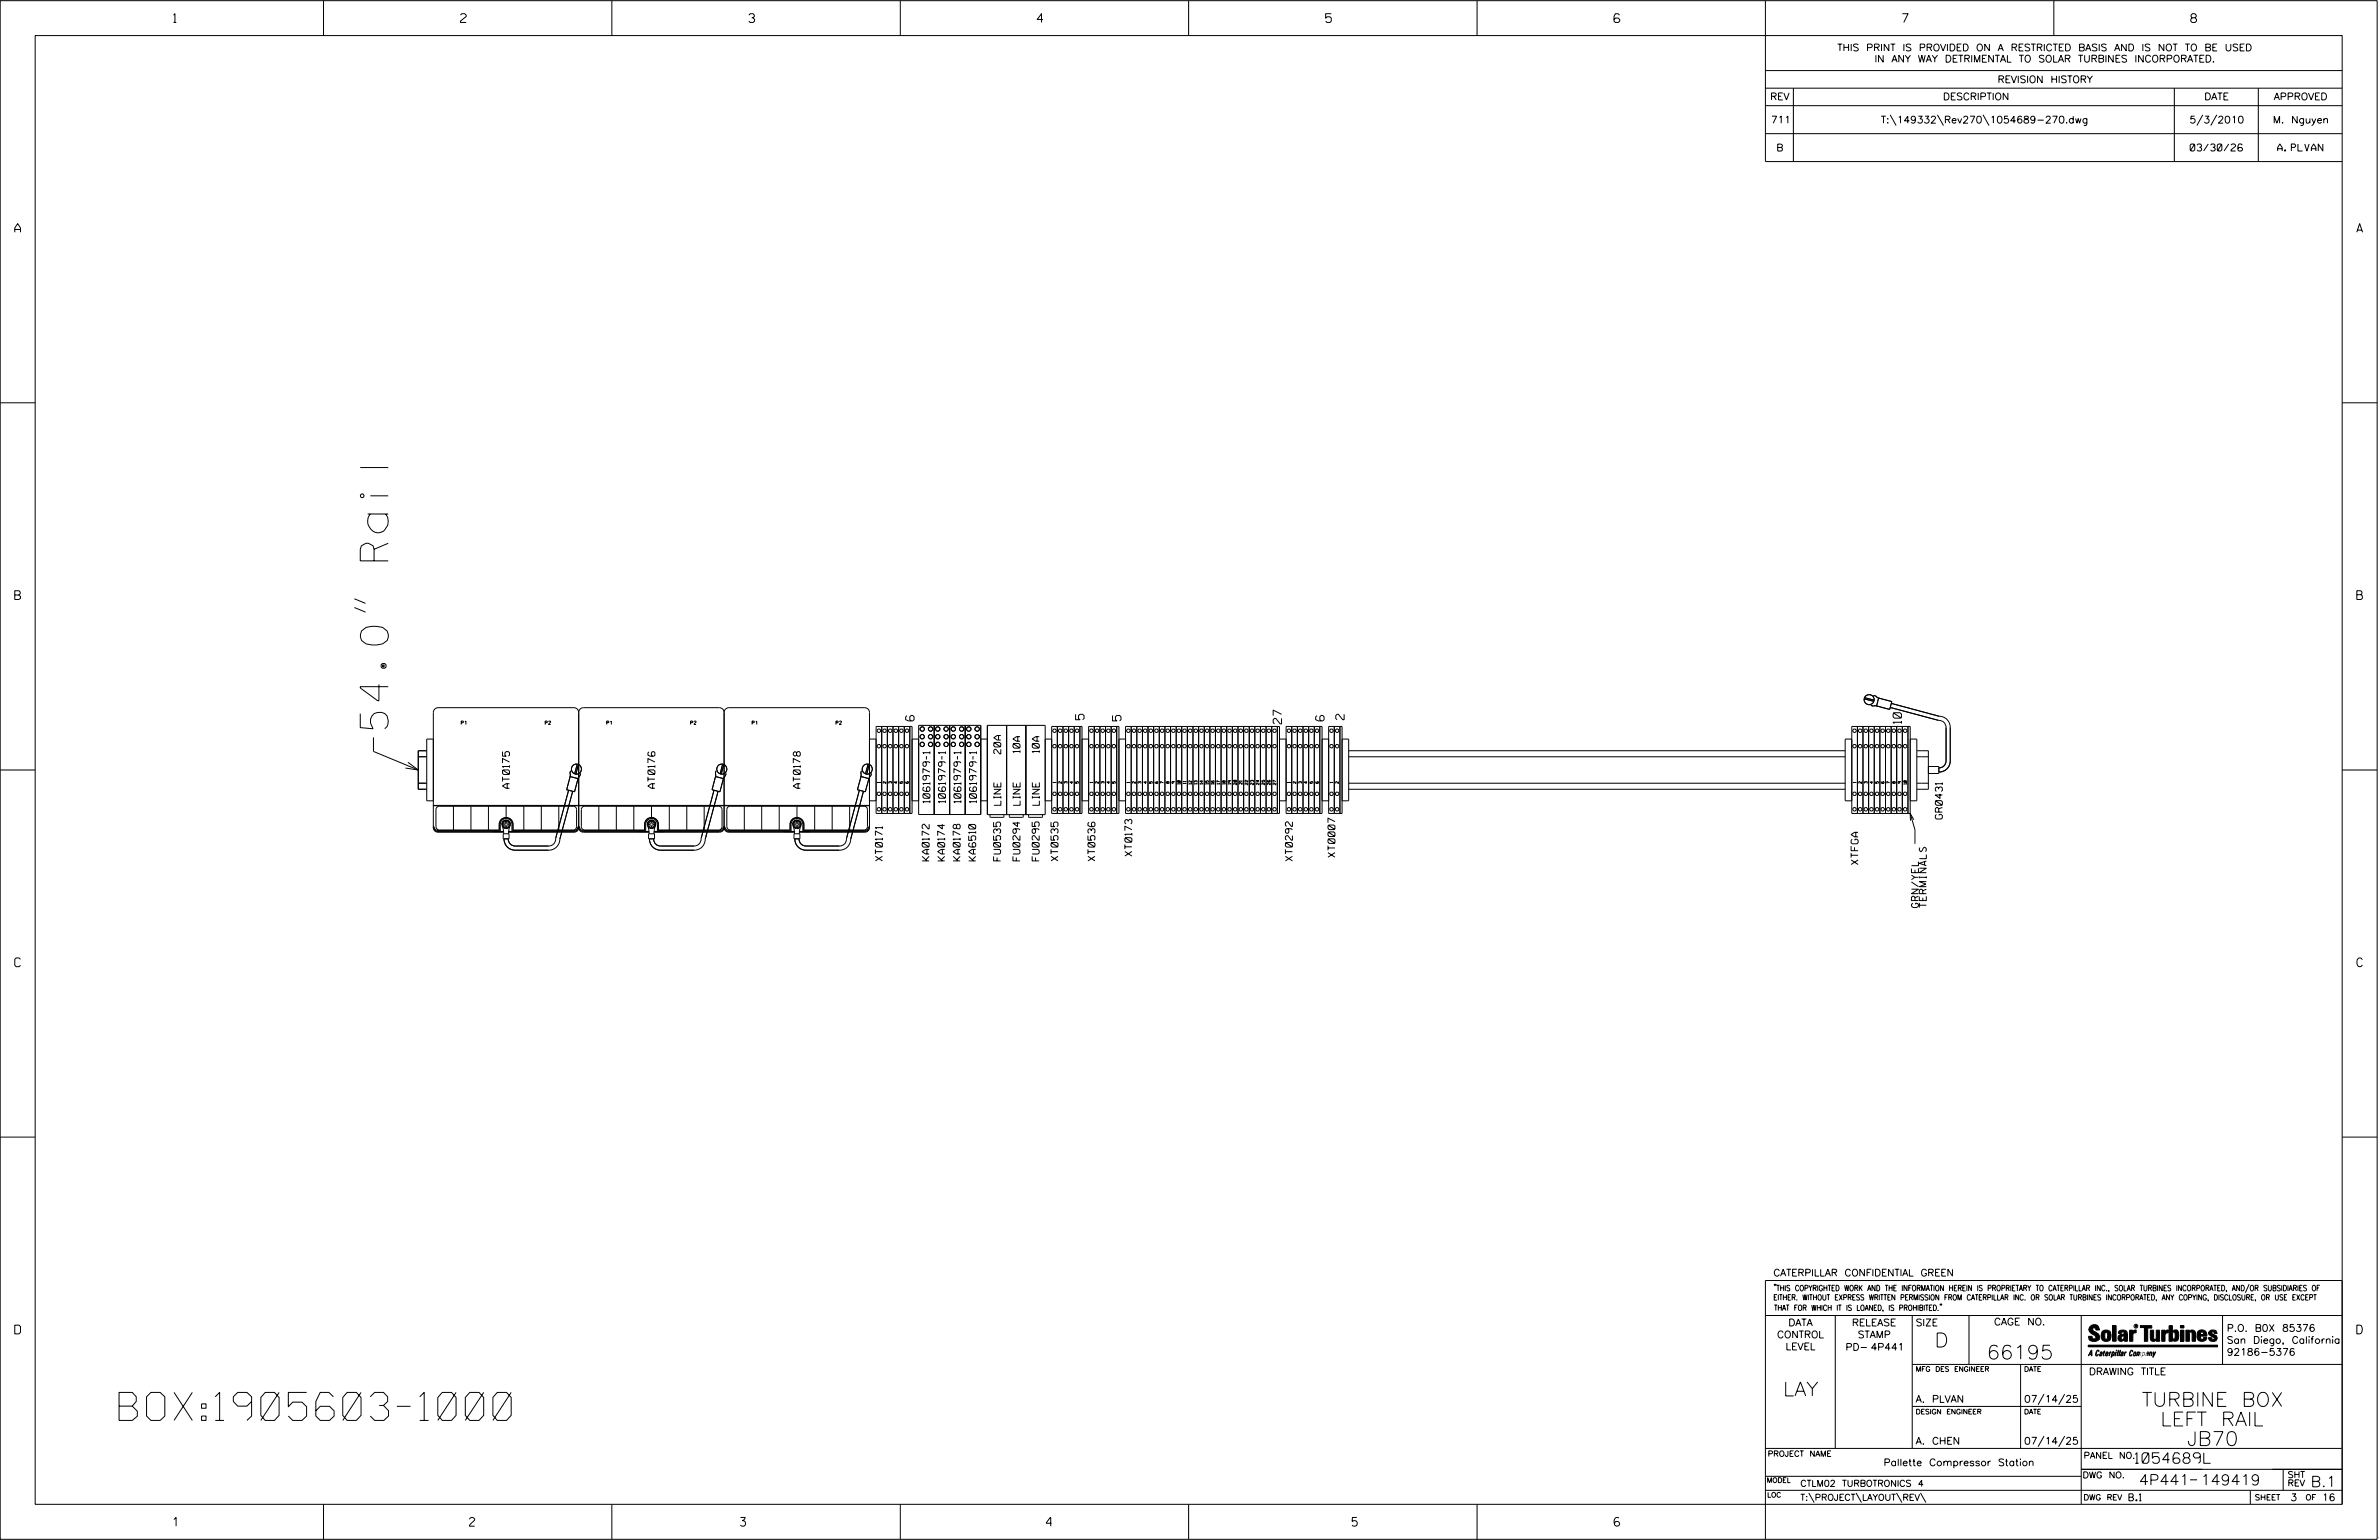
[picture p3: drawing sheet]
<svg xmlns="http://www.w3.org/2000/svg" width="864mm" height="559mm" viewBox="0 0 864 559" stroke-linecap="round" stroke-linejoin="round" font-family="sans-serif">
<defs><g id="words">
<g font-size="10.2">
<text x="140.9" y="264.4" transform="rotate(-90 140.9 264.4)">54.0&quot; Rail</text>
<text x="43.2" y="515.4">BOX:1905603-1000</text>
</g>
<g font-size="5.1">
<text x="702.3" y="488.8">D</text>
<text x="721.2" y="493.2">66195</text>
<text x="647.3" y="506.5">LAY</text>
<text x="777.5" y="510.3">TURBINE BOX</text>
<text x="784.3" y="517.4">LEFT RAIL</text>
<text x="793.9" y="524.5">JB70</text>
</g>
<g font-size="3.8">
<text x="775.1" y="531">1054689L</text>
<text x="776.5" y="538.9">4P441</text>
<text x="798.8" y="538.9">149419</text>
<text x="838.8" y="539.5">B.1</text>
</g>
<g font-size="3.2">
<text x="63" y="8.2">1</text>
<text x="167.2" y="8.2">2</text>
<text x="271.8" y="8.2">3</text>
<text x="376.5" y="8.2">4</text>
<text x="481.2" y="8.2">5</text>
<text x="690.6" y="8.2">7</text>
<text x="795.3" y="8.2">8</text>
<text x="5.4" y="84.3">A</text>
<text x="855.5" y="84.3">A</text>
<text x="5.4" y="217.5">B</text>
<text x="855.6" y="217.5">B</text>
<text x="5.4" y="350.8">C</text>
<text x="855.6" y="350.8">C</text>
<text x="5.4" y="484">D</text>
<text x="855.6" y="484">D</text>
<text x="62.8" y="553.8">1</text>
<text x="170.4" y="553.8">2</text>
<text x="268.8" y="553.8">3</text>
<text x="379.8" y="553.8">4</text>
<text x="490.8" y="553.8">5</text>
<text x="585.9" y="553.8">6</text>
</g>
<g font-size="3">
<text x="331.8" y="261.6" transform="rotate(-90 331.8 261.6)">6</text>
<text x="393.5" y="261.2" transform="rotate(-90 393.5 261.2)">5</text>
<text x="406.9" y="261.6" transform="rotate(-90 406.9 261.6)">5</text>
<text x="465.2" y="262.7" transform="rotate(-90 465.2 262.7)">27</text>
<text x="480.6" y="261.6" transform="rotate(-90 480.6 261.6)">6</text>
<text x="487.9" y="261.2" transform="rotate(-90 487.9 261.2)">2</text>
<text x="690.3" y="262.6" transform="rotate(-90 690.3 262.6)">10</text>
</g>
<g font-size="2.5">
<text x="666.9" y="18.5">THIS PRINT IS PROVIDED ON A RESTRICTED BASIS AND IS NOT TO BE USED</text>
<text x="680.5" y="22.6">IN ANY WAY DETRIMENTAL TO SOLAR TURBINES INCORPORATED.</text>
<text x="725.1" y="30">REVISION HISTORY</text>
<text x="642.6" y="36.3">REV</text>
<text x="705.3" y="36.3">DESCRIPTION</text>
<text x="800.2" y="36.3">DATE</text>
<text x="825.4" y="36.3">APPROVED</text>
<text x="642.9" y="44.7">711</text>
<text x="682.8" y="44.7">T:\149332\Rev270\1054689-270.dwg</text>
<text x="794.8" y="44.7">5/3/2010</text>
<text x="825.1" y="44.7">M. Nguyen</text>
<text x="644.8" y="54.8">B</text>
<text x="795.1" y="54.8">03/30/26</text>
<text x="826.8" y="54.8">A. PLVAN</text>
<text x="363.3" y="273.5" transform="rotate(-90 363.3 273.5)">20A</text>
<text x="370.3" y="273.1" transform="rotate(-90 370.3 273.1)">10A</text>
<text x="377.3" y="273.1" transform="rotate(-90 377.3 273.1)">10A</text>
<text x="184.9" y="286" transform="rotate(-90 184.9 286)">AT0175</text>
<text x="237.7" y="286" transform="rotate(-90 237.7 286)">AT0176</text>
<text x="290.5" y="286" transform="rotate(-90 290.5 286)">AT0178</text>
<text x="337.6" y="291.3" transform="rotate(-90 337.6 291.3)">1061979-1</text>
<text x="343.2" y="291.3" transform="rotate(-90 343.2 291.3)">1061979-1</text>
<text x="348.8" y="291.3" transform="rotate(-90 348.8 291.3)">1061979-1</text>
<text x="354.5" y="291.3" transform="rotate(-90 354.5 291.3)">1061979-1</text>
<text x="363.3" y="292.2" transform="rotate(-90 363.3 292.2)">LINE</text>
<text x="370.3" y="292.2" transform="rotate(-90 370.3 292.2)">LINE</text>
<text x="377.3" y="292.2" transform="rotate(-90 377.3 292.2)">LINE</text>
<text x="705.1" y="297.2" transform="rotate(-90 705.1 297.2)">GR0431</text>
<text x="410.9" y="310.6" transform="rotate(-90 410.9 310.6)">XT0173</text>
<text x="484.6" y="311" transform="rotate(-90 484.6 311)">XT0007</text>
<text x="320.3" y="312.4" transform="rotate(-90 320.3 312.4)">XT0171</text>
<text x="337.3" y="312.4" transform="rotate(-90 337.3 312.4)">KA0172</text>
<text x="342.9" y="312.4" transform="rotate(-90 342.9 312.4)">KA0174</text>
<text x="348.6" y="312.4" transform="rotate(-90 348.6 312.4)">KA0178</text>
<text x="354.2" y="312.4" transform="rotate(-90 354.2 312.4)">KA6510</text>
<text x="363.2" y="312.4" transform="rotate(-90 363.2 312.4)">FU0535</text>
<text x="370.2" y="312.4" transform="rotate(-90 370.2 312.4)">FU0294</text>
<text x="377.2" y="312.4" transform="rotate(-90 377.2 312.4)">FU0295</text>
<text x="384.1" y="312.4" transform="rotate(-90 384.1 312.4)">XT0535</text>
<text x="397.5" y="312.4" transform="rotate(-90 397.5 312.4)">XT0536</text>
<text x="469.2" y="312.4" transform="rotate(-90 469.2 312.4)">XT0292</text>
<text x="674.5" y="313.7" transform="rotate(-90 674.5 313.7)">XTFGA</text>
<text x="696.4" y="329.3" transform="rotate(-90 696.4 329.3)">GRN/YEL</text>
<text x="699.3" y="329.3" transform="rotate(-90 699.3 329.3)">TERMINALS</text>
<text x="643.8" y="463">CATERPILLAR CONFIDENTIAL GREEN</text>
<text x="645.1" y="485.5">CONTROL</text>
<text x="649.2" y="481.1">DATA</text>
<text x="672.3" y="481.1">RELEASE</text>
<text x="674.4" y="485.5">STAMP</text>
<text x="695.4" y="481.1">SIZE</text>
<text x="723.8" y="480.8">CAGE NO.</text>
<text x="808.4" y="483.1">P.O. B0X 85376</text>
<text x="648.2" y="489.8">LEVEL</text>
<text x="669.9" y="490">PD- 4P441</text>
<text x="808.4" y="487.5">San Diego, California</text>
<text x="808.4" y="491.8">92186-5376</text>
<text x="758.3" y="498.9">DRAWING TITLE</text>
<text x="695.4" y="508.9">A. PLVAN</text>
<text x="734.8" y="508.9">07/14/25</text>
<text x="695.4" y="524.1">A. CHEN</text>
<text x="734.8" y="524.1">07/14/25</text>
<text x="683.7" y="531.9">Pallette Compressor Station</text>
<text x="772.8" y="544.6">B.1</text>
<text x="831.4" y="544.6">3</text>
<text x="842.9" y="544.6">16</text>
</g>
<g font-size="2.3">
<text x="756.4" y="529.2">PANEL NO.</text>
<text x="653.5" y="539.4">CTLM02 TURBOTRONICS 4</text>
<text x="756" y="536.3">DWG NO.</text>
<text x="830.4" y="539.3">REV</text>
<text x="830.4" y="536.2">SHT</text>
<text x="653.5" y="544.5">T:\PROJECT\LAYOUT\REV\</text>
</g>
<g font-size="2">
<text x="643.8" y="468.4">&quot;THIS COPYRIGHTED WORK AND THE INFORMATION HEREIN IS PROPRIETARY TO CATERPILLAR INC., SOLAR TURBINES INCORPORATED, AND/OR SUBSIDIARIES OF</text>
<text x="643.8" y="471.8">EITHER. WITHOUT EXPRESS WRITTEN PERMISSION FROM CATERPILLAR INC. OR SOLAR TURBINES INCORPORATED, ANY COPYING, DISCLOSURE, OR USE EXCEPT</text>
<text x="644" y="475.6">THAT FOR WHICH IT IS LOANED, IS PROHIBITED.&quot;</text>
<text x="641.7" y="528.5">PROJECT NAME</text>
<text x="756.3" y="544.3">DWG REV</text>
<text x="818.5" y="544.3">SHEET</text>
<text x="836.9" y="544.3">OF</text>
</g>
<g font-size="1.8">
<text x="695.4" y="497.6">MFG DES ENGINEER</text>
<text x="734.8" y="497.6">DATE</text>
<text x="695.4" y="513.1">DESIGN ENGINEER</text>
<text x="734.8" y="513.1">DATE</text>
<text x="641.3" y="538">MODEL</text>
<text x="641.5" y="543.3">LOC</text>
</g>
<g font-size="1.3">
<text x="167.4" y="262.9">P1</text>
<text x="197.9" y="262.9">P2</text>
<text x="220.2" y="262.9">P1</text>
<text x="250.7" y="262.9">P2</text>
<text x="273" y="262.9">P1</text>
<text x="303.5" y="262.9">P2</text>
</g>
<g font-size="1">
<text x="319.6" y="284.1" transform="rotate(-90 319.6 284.1)">1</text>
<text x="321.6" y="284.3" transform="rotate(-90 321.6 284.3)">2</text>
<text x="323.6" y="284.3" transform="rotate(-90 323.6 284.3)">3</text>
<text x="325.7" y="284.3" transform="rotate(-90 325.7 284.3)">4</text>
<text x="327.7" y="284.3" transform="rotate(-90 327.7 284.3)">5</text>
<text x="329.8" y="284.3" transform="rotate(-90 329.8 284.3)">6</text>
<text x="383.3" y="284.1" transform="rotate(-90 383.3 284.1)">1</text>
<text x="385.4" y="284.3" transform="rotate(-90 385.4 284.3)">2</text>
<text x="387.4" y="284.3" transform="rotate(-90 387.4 284.3)">3</text>
<text x="389.4" y="284.3" transform="rotate(-90 389.4 284.3)">4</text>
<text x="391.5" y="284.3" transform="rotate(-90 391.5 284.3)">5</text>
<text x="396.7" y="284.1" transform="rotate(-90 396.7 284.1)">1</text>
<text x="398.8" y="284.3" transform="rotate(-90 398.8 284.3)">2</text>
<text x="400.8" y="284.3" transform="rotate(-90 400.8 284.3)">3</text>
<text x="402.8" y="284.3" transform="rotate(-90 402.8 284.3)">4</text>
<text x="404.9" y="284.3" transform="rotate(-90 404.9 284.3)">5</text>
<text x="410.1" y="284.1" transform="rotate(-90 410.1 284.1)">1</text>
<text x="412.2" y="284.3" transform="rotate(-90 412.2 284.3)">2</text>
<text x="414.2" y="284.3" transform="rotate(-90 414.2 284.3)">3</text>
<text x="416.2" y="284.3" transform="rotate(-90 416.2 284.3)">4</text>
<text x="418.3" y="284.3" transform="rotate(-90 418.3 284.3)">5</text>
<text x="420.3" y="284.3" transform="rotate(-90 420.3 284.3)">6</text>
<text x="424.4" y="284.3" transform="rotate(-90 424.4 284.3)">8</text>
<text x="426.4" y="284.3" transform="rotate(-90 426.4 284.3)">9</text>
<text x="428.5" y="284.6" transform="rotate(-90 428.5 284.6)">10</text>
<text x="430.5" y="284.4" transform="rotate(-90 430.5 284.4)">11</text>
<text x="432.6" y="284.6" transform="rotate(-90 432.6 284.6)">12</text>
<text x="434.6" y="284.6" transform="rotate(-90 434.6 284.6)">13</text>
<text x="436.6" y="284.6" transform="rotate(-90 436.6 284.6)">14</text>
<text x="438.7" y="284.6" transform="rotate(-90 438.7 284.6)">15</text>
<text x="440.7" y="284.6" transform="rotate(-90 440.7 284.6)">16</text>
<text x="442.8" y="284.6" transform="rotate(-90 442.8 284.6)">17</text>
<text x="444.8" y="284.6" transform="rotate(-90 444.8 284.6)">18</text>
<text x="446.8" y="284.6" transform="rotate(-90 446.8 284.6)">19</text>
<text x="448.9" y="284.8" transform="rotate(-90 448.9 284.8)">20</text>
<text x="450.9" y="284.6" transform="rotate(-90 450.9 284.6)">21</text>
<text x="453" y="284.8" transform="rotate(-90 453 284.8)">22</text>
<text x="455" y="284.8" transform="rotate(-90 455 284.8)">23</text>
<text x="457" y="284.8" transform="rotate(-90 457 284.8)">24</text>
<text x="459.1" y="284.8" transform="rotate(-90 459.1 284.8)">25</text>
<text x="461.1" y="284.8" transform="rotate(-90 461.1 284.8)">26</text>
<text x="463.2" y="284.8" transform="rotate(-90 463.2 284.8)">27</text>
<text x="468.4" y="284.1" transform="rotate(-90 468.4 284.1)">1</text>
<text x="470.4" y="284.3" transform="rotate(-90 470.4 284.3)">2</text>
<text x="472.5" y="284.3" transform="rotate(-90 472.5 284.3)">3</text>
<text x="474.5" y="284.3" transform="rotate(-90 474.5 284.3)">4</text>
<text x="476.6" y="284.3" transform="rotate(-90 476.6 284.3)">5</text>
<text x="478.6" y="284.3" transform="rotate(-90 478.6 284.3)">6</text>
<text x="483.8" y="284.1" transform="rotate(-90 483.8 284.1)">1</text>
<text x="485.9" y="284.3" transform="rotate(-90 485.9 284.3)">2</text>
<text x="673.7" y="284.1" transform="rotate(-90 673.7 284.1)">1</text>
<text x="675.8" y="284.3" transform="rotate(-90 675.8 284.3)">2</text>
<text x="677.8" y="284.3" transform="rotate(-90 677.8 284.3)">3</text>
<text x="679.9" y="284.3" transform="rotate(-90 679.9 284.3)">4</text>
<text x="681.9" y="284.3" transform="rotate(-90 681.9 284.3)">5</text>
<text x="686" y="284.3" transform="rotate(-90 686 284.3)">7</text>
<text x="688" y="284.3" transform="rotate(-90 688 284.3)">8</text>
<text x="690.1" y="284.3" transform="rotate(-90 690.1 284.3)">9</text>
<text x="692.1" y="284.6" transform="rotate(-90 692.1 284.6)">10</text>
</g>
<text font-size=".9" x="775.1" y="481.7">R</text>
</g></defs>
<g fill="none" stroke="#000" stroke-width=".36">
<path d="M.1 .2h862.8v558.4h-862.8zM12.8 12.9h837.4v533h-837.4zM117.4 .2v12.7M222.1 .2v12.7M326.8 .2v12.7M431.5 .2v12.7M536.2 .2v12.7M587.9 5.5l-.5-.5h-1l-.5 1v1.7l.5 .4h1l.6-.4v-.6l-.6-.5h-1l-.5 .5M640.9 .2v58.4h209.3M745.6 .2v12.7M640.9 25.6h209.3M640.9 32h209.3"/>
<path d="M640.9 38.3h209.3M651 32v26.6M789.3 32v26.6M819.8 32v26.6M640.9 48.5h209.3M686.2 41.7l2.1 3.8M703.3 41.7l2.2 3.8M719.9 41.7l2.1 3.8M799.6 41.7l-2.1 3.8M804.7 41.7l-2.2 3.8M.1 146.2h12.7M850.2 146.2h12.7"/>
<path d="M128.7 217.3l4 1.6M128.7 220.5l4 1.6M210.1 258.5a1.75 1.75 0 0 0-1.7-1.7h-49.4a1.75 1.75 0 0 0-1.7 1.7v41.7a1.69 1.69 0 0 0 1.7 1.8h23.8M210.1 258.5v41.7M262.9 258.5a1.75 1.75 0 0 0-1.8-1.7h-49.3a1.75 1.75 0 0 0-1.7 1.7M262.9 258.5v41.7M262.9 258.5a1.75 1.75 0 0 1 1.7-1.7h49.3a1.75 1.75 0 0 1 1.7 1.7v41.7a1.69 1.69 0 0 1-1.7 1.8h-23.7M676.7 253.6l3.5 .9M676.8 253.2l3.5 .9M679.1 256l2.3 .2M680.1 252.3l2.1 1M682 253.3l4.8 1.3-.8 2.8-4.8-1.2z"/>
<path d="M686.2 256.7l17.3 4.6a2.69 2.69 0 0 1 2.9 2.6v12.2a2.53 2.53 0 0 1-2.6 2.5M686.6 255.2l17.3 4.7a4 4 0 0 1 4.1 4v12.2a4 4 0 0 1-4.2 4M.1 279.4h12.7M135.6 267.6v5.1l16.2 6.7M148.1 276.6l3.7 2.8-4.6-.7M151.8 274.6h3.1M154.9 272.4h-3.1v14h3.1M157.3 268.2h-2.4v22.4h2.4M207.1 279.7l-.2 2.2M209.5 277.3l-.9 3.5M210 277.4l-.9 3.5M259.9 279.7l-.2 2.2"/>
<path d="M262.3 277.3l-.9 3.5M262.7 277.4l-.9 3.5M312.7 279.7l-.2 2.2M315.1 277.3l-.9 3.5M315.6 277.4l-1 3.5M315.6 268.2h2.4M318 263.6h13.1v31.6h-13.1zM320.1 263.6v31.6M322.1 263.6v31.6M324.2 263.6v31.6M326.2 263.6v31.6M328.3 263.6v31.6"/>
<path d="M330.3 263.6v31.6M331.1 268.2h2.4M333.5 263.2h22.5v32.4h-22.5zM339.1 263.2v32.4M344.7 263.2v32.4M350.4 263.2v32.4M356 268.2h2.4M358.4 263.2h21v32.4h-21zM365.4 263.2v32.4M372.4 263.2v32.4M379.4 268.2h2.4M381.8 263.6h11v31.6h-11z"/>
<path d="M383.8 263.6v31.6M385.9 263.6v31.6M387.9 263.6v31.6M390 263.6v31.6M392 263.6v31.6M392.8 268.2h2.4M395.2 263.6h11v31.6h-11zM397.2 263.6v31.6M399.3 263.6v31.6M401.3 263.6v31.6M403.4 263.6v31.6M405.4 263.6v31.6"/>
<path d="M406.2 268.2h2.4M408.6 263.6h55.9v31.6h-55.9zM410.6 263.6v31.6M412.7 263.6v31.6M414.7 263.6v31.6M416.7 263.6v31.6M418.8 263.6v31.6M420.8 263.6v31.6M422.9 263.6v31.6M424.9 263.6v31.6M427 263.6v31.6M429 263.6v31.6"/>
<path d="M431 263.6v31.6M433.1 263.6v31.6M435.1 263.6v31.6M437.2 263.6v31.6M439.2 263.6v31.6M441.2 263.6v31.6M443.3 263.6v31.6M445.3 263.6v31.6M447.4 263.6v31.6M449.4 263.6v31.6M451.4 263.6v31.6M453.5 263.6v31.6"/>
<path d="M455.5 263.6v31.6M457.6 263.6v31.6M459.6 263.6v31.6M461.6 263.6v31.6M463.7 263.6v31.6M464.5 268.2h2.4M466.9 263.6h13v31.6h-13zM468.9 263.6v31.6M471 263.6v31.6M473 263.6v31.6M475.1 263.6v31.6M477.1 263.6v31.6"/>
<path d="M479.1 263.6v31.6M479.9 268.2h2.4M482.3 263.6h4.9v31.6h-4.9zM484.4 263.6v31.6M486.4 263.6v31.6M487.2 268.2h2.4v22.4h-2.4M489.6 272.4h180.2M489.6 274.6h180.2M672.2 268.2h-2.4v22.4h2.4M672.2 263.6h21.2v31.6h-21.2zM674.3 263.6v31.6M676.3 263.6v31.6"/>
<path d="M678.3 263.6v31.6M680.4 263.6v31.6M682.4 263.6v31.6M684.5 263.6v31.6M686.5 263.6v31.6M688.5 263.6v31.6M690.6 263.6v31.6M692.6 263.6v31.6M693.4 268.2h2.4v22.4h-2.4M695.8 272.4h4.2v14h-4.2M695.8 274.6h4.2M700 278.1h3.8v2.6h-3.8"/>
<path d="M850.2 279.4h12.7M151.8 284.2h3.1M157.3 292.3l158.3 .1zM158.8 292.8l.7-.3h48.6l.7 .3 .4 .6 .1 6.5-.2 .8-.6 .4-22.2 .1v-2a2.54 2.54 0 0 0-2.6-2.6 2.54 2.54 0 0 0-2.5 2.6v2l-22.1-.1-.6-.4-.2-.8v-6.1zM164.6 292.5v8.7M171 292.5v8.7M177.3 292.5v8.7M181.3 299.2a2.43 2.43 0 0 1 2.4-2.5 2.43 2.43 0 0 1 2.5 2.5M181.3 299.2h.3M181.3 299.2v2.2M181.6 299.2v2.5l-.3-.3M181.6 299.2a2.12 2.12 0 0 1 2.1-2.2 2.12 2.12 0 0 1 2.1 2.2"/>
<path d="M182.2 299.2a1.52 1.52 0 0 1 1.5-1.6 1.52 1.52 0 0 1 1.5 1.6M183 298.9h.5v-.5h.4l.1 .5h.5v.5h-.5l-.1 .5h-.4v-.5h-.5zM183.7 292.5v4.1M185.8 299.2v2.5l.4-.3M185.8 299.2h.4M186.2 299.2v2.2M190.1 292.5v8.7M196.5 292.5v8.7M202.8 292.5v8.7M206.4 286.7l-4.6 17.4a2.64 2.64 0 0 1-2.6 2.9h-12.2a2.53 2.53 0 0 1-2.5-2.6M207 281.8l2.8 .7-1.2 4.8-2.9-.7zM207.9 287.1l-4.7 17.3a4 4 0 0 1-4 4.1h-12.2a4 4 0 0 1-4-4.1"/>
<path d="M210.8 280.7l-1 2M211.5 292.8l.8-.3h48.6l.7 .3 .4 .6 .1 6.5-.2 .8-.6 .4-22.3 .1v-2a2.54 2.54 0 0 0-2.5-2.6 2.54 2.54 0 0 0-2.5 2.6v2l-22.1-.1-.6-.4-.3-.8v-6.1zM217.4 292.5v8.7M223.7 292.5v8.7M230.1 292.5v8.7M234.1 299.2a2.43 2.43 0 0 1 2.4-2.5 2.43 2.43 0 0 1 2.4 2.5M234.1 299.2h.3M234.1 299.2v2.2M234.4 299.2a2.13 2.13 0 0 1 2.1-2.2 2.13 2.13 0 0 1 2.2 2.2M234.4 299.2v2.5l-.3-.3M235 299.2a1.52 1.52 0 0 1 1.5-1.6 1.52 1.52 0 0 1 1.5 1.6M235.8 298.9h.5v-.5h.4l.1 .5h.5v.5h-.5l-.1 .5h-.4v-.5h-.5z"/>
<path d="M236.5 292.5v4.1M238.7 299.2h.2M238.7 299.2v2.5l.2-.3M238.9 299.2v2.2M243 292.5v8.7M249.3 292.5v8.7M255.6 292.5v8.7M259.2 286.7l-4.6 17.4a2.7 2.7 0 0 1-2.6 2.9h-12.2a2.53 2.53 0 0 1-2.5-2.6M259.8 281.8l2.8 .7-1.3 4.8-2.8-.7zM260.7 287.1l-4.7 17.3a4 4 0 0 1-4 4.1h-12.2a4 4 0 0 1-4-4.1M263.6 280.7l-1 2M264.3 292.8l.7-.3h48.7l.7 .3 .4 .6 .1 6.5-.2 .8-.6 .4-22.2 .1v-2a2.54 2.54 0 0 0-2.6-2.6 2.54 2.54 0 0 0-2.5 2.6v2l-22.1-.1-.6-.4-.3-.8v-6.1z"/>
<path d="M270.2 292.5v8.7M276.5 292.5v8.7M282.9 292.5v8.7M286.9 299.2a2.43 2.43 0 0 1 2.4-2.5 2.43 2.43 0 0 1 2.4 2.5M286.9 299.2h.3M286.9 299.2v2.2M287.2 299.2a2.13 2.13 0 0 1 2.1-2.2 2.13 2.13 0 0 1 2.1 2.2M287.2 299.2v2.5l-.3-.3M287.8 299.2a1.52 1.52 0 0 1 1.5-1.6 1.52 1.52 0 0 1 1.5 1.6M289.1 298.4h.4l.1 .5h.5v.5h-.5l-.1 .5h-.4l-.1-.5h-.5v-.5h.5zM289.3 292.5v4.1M291.4 299.2v2.5l.3-.3"/>
<path d="M291.4 299.2h.3M291.7 299.2v2.2M295.7 292.5v8.7M302.1 292.5v8.7M308.4 292.5v8.7M312 286.7l-4.7 17.4a2.67 2.67 0 0 1-2.6 2.9h-12.1a2.53 2.53 0 0 1-2.5-2.6M312.6 281.8l2.8 .7-1.3 4.8-2.8-.7zM313.4 287.1l-4.6 17.3a4 4 0 0 1-4.1 4.1h-12.1a4 4 0 0 1-4.1-4.1M315.6 290.6h2.4M316.3 280.7l-1 2M331.1 290.6h2.4M356 290.6h2.4"/>
<path d="M359.4 295.6l.2 1h4.6l.2-1M366.4 295.6l.2 1h4.6l.2-1M373.4 295.6l.2 1h4.6l.2-1M379.4 290.6h2.4M392.8 290.6h2.4M406.2 290.6h2.4M422.3 284.1l-1-.5v.7M464.5 290.6h2.4M479.9 290.6h2.4M489.6 284.2h180.2M489.6 286.4h180.2M683.1 283.6l-.2 .5 .4 .2h.5l.1-.5h-.5l.2 .5"/>
<path d="M693.4 295.2l1.7 5.9v5.1M694.7 297.4l-1.3-2.2 .1 2.6M695.8 284.2h4.2M159 301.4a1.45 1.45 0 0 1-1.4-1.4h-.3a1.75 1.75 0 0 0 1.7 1.7M159 301.4v.3M159 301.7h23.8M159 301.4h22.3M179 301.7l3.8 .1M182.5 300l.3 2.5M182.7 302.5h2.1v1.9h-2.1zM183.5 300.5v.1a1.52 1.52 0 0 1-.9-2.4 1.52 1.52 0 0 1 2.6 .4 1.52 1.52 0 0 1-1.5 2.1v-.2M184.6 301.7h23.8"/>
<path d="M185 300l-.4 2.5M186.2 301.4h22.2M188.5 301.7l-3.9 .1M208.4 301.4a1.45 1.45 0 0 0 1.4-1.4h.6a1.45 1.45 0 0 0 1.4 1.4M208.4 301.4v.3M210.1 300.2a1.69 1.69 0 0 1-1.7 1.8h-23.8M210.1 300.2a1.69 1.69 0 0 0 1.7 1.8h23.8M211.8 301.7a1.75 1.75 0 0 1-1.7-1.7 1.75 1.75 0 0 1-1.7 1.7M211.8 301.7h23.8M211.8 301.4h22.3M211.8 301.4v.3M231.7 301.7l3.9 .1"/>
<path d="M235.3 300l.4 2.5M235.4 302.5h2.2v1.9h-2.2zM236.3 300.5v.1a1.52 1.52 0 0 1-.9-2.4 1.52 1.52 0 0 1 2.6 .4 1.52 1.52 0 0 1-1.5 2.1v-.2M237.4 301.7h23.7M237.8 300l-.4 2.5M238.9 301.4h22.2M241.3 301.7l-3.9 .1M261.1 301.4a1.45 1.45 0 0 0 1.5-1.4h.6a1.45 1.45 0 0 0 1.4 1.4M261.1 301.4v.3M262.9 300.2a1.69 1.69 0 0 0 1.7 1.8h23.8M262.9 300.2a1.69 1.69 0 0 1-1.8 1.8h-23.7M264.6 301.7a1.75 1.75 0 0 1-1.7-1.7 1.75 1.75 0 0 1-1.8 1.7"/>
<path d="M264.6 301.7h23.8M264.6 301.4h22.3M264.6 301.4v.3M284.5 301.7l3.9 .1M288 300l.4 2.5M288.2 302.5h2.2v1.9h-2.2zM289.1 300.5a1.49 1.49 0 0 1-1-2.1 1.49 1.49 0 0 1 2.2-.5 1.49 1.49 0 0 1 0 2.3l-.6 .4-.4-.1M290.2 301.7h23.7M290.5 300l-.3 2.5M291.7 301.4h22.2M294.1 301.7l-3.9 .1M313.9 301.4a1.45 1.45 0 0 0 1.4-1.4h.3a1.75 1.75 0 0 1-1.7 1.7"/>
<path d="M313.9 301.4v.3M.1 412.6h12.7M850.2 412.6h12.7M640.9 477.3h209.3M644.2 466.1l-.1 .4M644.7 466.1l-.2 .4M666.2 477.3v48.3M694.2 477.3v48.3M704.4 473.3l-.1 .4M704.8 473.3l-.1 .4M714.8 477.3v17.8M755.5 477.3v68.6"/>
<path d="M806.8 477.3v17.8M816.5 466l-1.4 3.1M850.2 464.6h-209.3v94M850.2 464.8v81.1M694.2 495.1h156M733.5 495.1v30.5M758.6 481.4a2.02 2.02 0 0 1 3.1-.1l.5 1.3h-1.3l-.2-.6-.4-.2-.6 .1-.1 .4 .4 .7a2.46 2.46 0 0 1 2.2 2.9 2.83 2.83 0 0 1-3.8 .3l-.3-1.3h1.3l.2 .7 .6 .3 .5-.2 .2-.5-.4-.6-1.9-1.2-.4-.9zM759.2 491.3h-.7l.7-1.2v1.9h.2l-.1-2.1-1.3 2.1 .5-.5h.7M761.3 490l.3-.2 .4 .3-.1 .3-.3-.4-.4 .3-.3 1.6h.4l.4-.5-.3 .6-.4 .1-.3-.4zM762.6 490.6l.5-.1-.1 1.4h-.9a.74 .74 0 0 1 .9-.8l-.3 .7-.5 .1 .2-.5 .6-.2v-.5l-.7 .2zM763 483.2a2.17 2.17 0 0 1 3.1 0l.3 1.4-.3 1.5a2.17 2.17 0 0 1-3.1 0l-.3-1.5zM763.6 490.5l.4-.4 .2 .6h-.3l-.3 .9 .2 .4-.3-.1z"/>
<path d="M764.1 483.7l.5-.4 .4 .3v2.2l-.4 .2-.5-.2zM764.6 491.1l.6 .2v-.7l-.4-.1-.4 .6-.1 .8h.6M764.6 491.1l-.1 .8h.4M764.6 482.6v.8M764.8 490.7l.4 .1v.3h-.6zM765 491.5l-.1 .4zM766 490.5l-.5 1.5zM766 490.8l.4-.3-.4 .4M766.9 481h1.3v5.7h-1.3zM767 490.8l.5 .1-.3 .8-.4 .2zM767.3 490.5h-.5l-.5 2M767.3 490.5a.8 .8 0 0 1 .2 1 .8 .8 0 0 1-.9 .4l-.1 .6"/>
<path d="M767.3 490.5l-.1 .2M768.1 490.5l-.4 1.5zM768.2 489.9h.3l-.1 .2h-.2zM769 489.9l-.5 2.1zM769.7 489.9l-.6 2.1zM770.1 491.4l.5-.3-.5 .8zM770.4 491.9h.1M770.6 491.1l.1-.4-.7 .2 .1-.3 .6-.1 .2 .3-.5 1.1M770.6 491.1a.74 .74 0 0 0-.8 .8h.6M771 484.8h-.7l-.3 .6 .4 .7 .5-.3 .1-2.4h-.8l-.1 .4h-1.2a1.71 1.71 0 0 1 1.8-1.3 1.71 1.71 0 0 1 1.6 1.4v2.8h-1.1l-.1-.6M771 484.2l-1.5 .1a1.41 1.41 0 0 0 0 2.4l.5 .1 1.1-.7M771.2 486.1h-.1"/>
<path d="M771.4 490.5l.1 .3 .4-.3-.9 1.5zM771.5 490.8h.1M773 482.7h1.2v.5l.5-.5 .7-.1v1h-.6l-.5 .4-.1 2.7h-1.2zM773.3 490.3l.6-.4 .4 .2-.1 .4-.3-.4a1.28 1.28 0 0 0-.5 1.8l.6-.4-.1 .4-.8 .1zM774.7 490.8l.5-.3a.88 .88 0 0 1 .2 .9 .88 .88 0 0 1-.7 .7l-.2-.2zM774.8 490.9h.5l-.3 1h-.3l-.2-.2zM775.2 490.5l-.1 .2M776.8 481h4.3v.9h-1.5v4.8h-1.3M776.8 490.6l-.8 .2v-.3l-.4 1.5 .8-1.3v1.3l.3-1.2M779.3 491.1h.4M779.6 490.5h.3l-.3 1.4M779.6 490.7h.2l-.1 .4"/>
<path d="M779.7 491.1l-.1 .4M779.7 491.1l-.4 .2M780.1 492l.4-1.5 .1 .3 .3-.3 .3 .2-.3 1.3v-1.3l-.7 1.3M780.6 482.7h1.2v2.7l.1 .4 .4 .3 .4-.7v-2.7h1.2l.1 4h-1.3v-.5l-1.1 .6-.7-.3-.3-.7zM781.6 492.5l1-2-.8 1.3-.2-1.3-.2 2M784.7 482.7h1.2v.5l.5-.5 .7-.1v1h-.5l-.6 .4-.1 2.7h-1.2zM787.4 481h1.2v2a1.4 1.4 0 0 1 2.2 .2l.1 1.4-.4 1.9-1.5 .1-.4-.5v-1l.5 .9 .5-.3v-2.1l-.5-.4-.5 .7v2.8h-1.2zM791.5 482.7h1.3v4h-1.3zM791.5 481h1.3v.9h-1.3zM793.5 482.7h1.3v.4l.7-.5 1.1 .2 .4 .6v3.3h-1.2l-.3-3.4-.7 .2v3.2h-1.3zM794.8 483.1h.1M797.7 483.2a1.92 1.92 0 0 1 2.4-.5 1.92 1.92 0 0 1 1 2.1h-2.3v.8l.6 .5 .5-.3v-.5h1.2a1.83 1.83 0 0 1-2.1 1.4 1.83 1.83 0 0 1-1.5-2.1z"/>
<path d="M798.8 484.2v.6M799.1 483.4h.6l.2 .8h-1.1zM804.6 482.9a1.84 1.84 0 0 0-2.9 .8 3.3 3.3 0 0 0 2.2 1.9l-.5 .5-.4-.3-.1-.4h-1.2l.1 .6a1.92 1.92 0 0 0 2.9 .4M804.9 483.8h-1.2l-.2-.6-.5 .1-.1 .3 .1 .3 1.8 .9M805.1 488.1h-47.1v.6h47.1M694.2 510.3h61.3M742 505.8l-2.2 3.9M749.5 505.8l-2.2 3.9M640.9 525.6h209.2M640.9 535.7h114.6M742 521.1l-2.2 3.8M749.5 521.1l-2.2 3.8"/>
<path d="M755.5 533.2h94.7M795 537h2.6M828.8 533.2v7.6M117.4 545.9v12.7M222.1 545.9v12.7M326.8 545.9v12.7M431.5 545.9v12.7M536.2 545.9v12.7M640.9 540.8h209.3M656.6 541.7l2 3.5M673.8 541.7l1.9 3.5M688.4 541.7l2 3.5"/>
<path d="M697.2 541.7l1.9 3.5M816.9 541v4.9M863.5 558h.1"/>
<circle cx="678.5" cy="253.9" r="1.82"/>
<circle cx="209.2" cy="279.1" r="1.83"/>
<circle cx="262" cy="279.1" r="1.83"/>
<circle cx="314.8" cy="279.1" r="1.83"/>
<circle cx="319.1" cy="270.8" r=".63"/>
<circle cx="319.1" cy="265.1" r=".64"/>
<circle cx="321.1" cy="270.8" r=".63"/>
<circle cx="321.1" cy="265.1" r=".64"/>
<circle cx="323.1" cy="270.8" r=".63"/>
<circle cx="323.1" cy="265.1" r=".64"/>
<circle cx="325.2" cy="270.8" r=".63"/>
<circle cx="325.2" cy="265.1" r=".64"/>
<circle cx="327.2" cy="270.8" r=".63"/>
<circle cx="327.2" cy="265.1" r=".63"/>
<circle cx="329.2" cy="270.8" r=".63"/>
<circle cx="329.2" cy="265.1" r=".64"/>
<circle cx="334.8" cy="270.1" r=".79"/>
<circle cx="334.8" cy="267.3" r=".79"/>
<circle cx="334.8" cy="264.5" r=".79"/>
<circle cx="337.8" cy="270.1" r=".79"/>
<circle cx="337.8" cy="267.3" r=".79"/>
<circle cx="337.8" cy="264.5" r=".79"/>
<circle cx="340.4" cy="270.1" r=".79"/>
<circle cx="340.4" cy="267.3" r=".79"/>
<circle cx="340.4" cy="264.5" r=".79"/>
<circle cx="343.4" cy="270.1" r=".79"/>
<circle cx="343.4" cy="267.3" r=".79"/>
<circle cx="343.4" cy="264.5" r=".79"/>
<circle cx="346.1" cy="270.1" r=".8"/>
<circle cx="346.1" cy="267.3" r=".8"/>
<circle cx="346.1" cy="264.5" r=".8"/>
<circle cx="349.1" cy="270.1" r=".8"/>
<circle cx="349.1" cy="267.3" r=".8"/>
<circle cx="349.1" cy="264.5" r=".8"/>
<circle cx="351.7" cy="270.1" r=".81"/>
<circle cx="351.7" cy="264.5" r=".81"/>
<circle cx="351.7" cy="267.3" r=".81"/>
<circle cx="354.7" cy="270.1" r=".8"/>
<circle cx="354.7" cy="267.3" r=".8"/>
<circle cx="354.7" cy="264.5" r=".8"/>
<circle cx="382.8" cy="270.8" r=".63"/>
<circle cx="382.8" cy="265.1" r=".64"/>
<circle cx="384.8" cy="270.8" r=".63"/>
<circle cx="384.8" cy="265.1" r=".64"/>
<circle cx="386.9" cy="270.8" r=".63"/>
<circle cx="386.9" cy="265.1" r=".64"/>
<circle cx="388.9" cy="270.8" r=".63"/>
<circle cx="388.9" cy="265.1" r=".64"/>
<circle cx="391" cy="270.7" r=".63"/>
<circle cx="391" cy="265.1" r=".63"/>
<circle cx="396.2" cy="270.8" r=".63"/>
<circle cx="396.2" cy="265.1" r=".64"/>
<circle cx="398.2" cy="270.8" r=".63"/>
<circle cx="398.3" cy="265.1" r=".64"/>
<circle cx="400.3" cy="270.8" r=".63"/>
<circle cx="400.3" cy="265.1" r=".64"/>
<circle cx="402.3" cy="270.7" r=".63"/>
<circle cx="402.3" cy="265.1" r=".63"/>
<circle cx="404.4" cy="270.8" r=".63"/>
<circle cx="404.4" cy="265.1" r=".64"/>
<circle cx="409.6" cy="270.8" r=".63"/>
<circle cx="409.6" cy="265.1" r=".64"/>
<circle cx="411.7" cy="270.8" r=".63"/>
<circle cx="411.7" cy="265.1" r=".64"/>
<circle cx="413.7" cy="270.7" r=".63"/>
<circle cx="413.7" cy="265.1" r=".63"/>
<circle cx="415.7" cy="270.8" r=".63"/>
<circle cx="415.7" cy="265.1" r=".64"/>
<circle cx="417.8" cy="270.8" r=".63"/>
<circle cx="417.8" cy="265.1" r=".64"/>
<circle cx="419.8" cy="270.8" r=".63"/>
<circle cx="419.8" cy="265.1" r=".64"/>
<circle cx="421.9" cy="270.8" r=".63"/>
<circle cx="421.9" cy="265.1" r=".64"/>
<circle cx="423.9" cy="270.8" r=".63"/>
<circle cx="423.9" cy="265.1" r=".64"/>
<circle cx="425.9" cy="270.7" r=".63"/>
<circle cx="425.9" cy="265.1" r=".63"/>
<circle cx="428" cy="270.8" r=".63"/>
<circle cx="428" cy="265.1" r=".64"/>
<circle cx="430" cy="270.8" r=".63"/>
<circle cx="430" cy="265.1" r=".64"/>
<circle cx="432" cy="270.8" r=".63"/>
<circle cx="432" cy="265.1" r=".64"/>
<circle cx="434.1" cy="270.8" r=".63"/>
<circle cx="434.1" cy="265.1" r=".64"/>
<circle cx="436.1" cy="270.8" r=".63"/>
<circle cx="436.1" cy="265.1" r=".64"/>
<circle cx="438.2" cy="270.8" r=".63"/>
<circle cx="438.2" cy="265.1" r=".64"/>
<circle cx="440.2" cy="270.8" r=".63"/>
<circle cx="440.2" cy="265.1" r=".64"/>
<circle cx="442.2" cy="270.8" r=".63"/>
<circle cx="442.2" cy="265.1" r=".64"/>
<circle cx="444.3" cy="270.8" r=".63"/>
<circle cx="444.3" cy="265.1" r=".64"/>
<circle cx="446.3" cy="270.8" r=".63"/>
<circle cx="446.3" cy="265.1" r=".64"/>
<circle cx="448.4" cy="270.8" r=".63"/>
<circle cx="448.4" cy="265.1" r=".64"/>
<circle cx="450.4" cy="270.8" r=".63"/>
<circle cx="450.4" cy="265.1" r=".64"/>
<circle cx="452.4" cy="270.8" r=".63"/>
<circle cx="452.4" cy="265.1" r=".63"/>
<circle cx="454.5" cy="270.8" r=".63"/>
<circle cx="454.5" cy="265.1" r=".64"/>
<circle cx="456.5" cy="270.8" r=".63"/>
<circle cx="456.5" cy="265.1" r=".64"/>
<circle cx="458.6" cy="270.8" r=".63"/>
<circle cx="458.6" cy="265.1" r=".64"/>
<circle cx="460.6" cy="270.8" r=".63"/>
<circle cx="460.6" cy="265.1" r=".64"/>
<circle cx="462.7" cy="270.8" r=".63"/>
<circle cx="462.7" cy="265.1" r=".64"/>
<circle cx="467.9" cy="270.8" r=".63"/>
<circle cx="467.9" cy="265.1" r=".64"/>
<circle cx="469.9" cy="270.8" r=".63"/>
<circle cx="469.9" cy="265.1" r=".64"/>
<circle cx="472" cy="270.8" r=".63"/>
<circle cx="472" cy="265.1" r=".64"/>
<circle cx="474" cy="270.8" r=".63"/>
<circle cx="474" cy="265.1" r=".64"/>
<circle cx="476" cy="270.8" r=".63"/>
<circle cx="476" cy="265.1" r=".63"/>
<circle cx="478.1" cy="270.8" r=".63"/>
<circle cx="478.1" cy="265.1" r=".64"/>
<circle cx="483.3" cy="270.8" r=".63"/>
<circle cx="483.3" cy="265.1" r=".64"/>
<circle cx="485.4" cy="270.8" r=".63"/>
<circle cx="485.4" cy="265.1" r=".64"/>
<circle cx="673.2" cy="270.8" r=".63"/>
<circle cx="673.2" cy="265.1" r=".63"/>
<circle cx="675.3" cy="270.8" r=".63"/>
<circle cx="675.3" cy="265.1" r=".64"/>
<circle cx="677.3" cy="270.8" r=".63"/>
<circle cx="677.3" cy="265.1" r=".64"/>
<circle cx="679.3" cy="270.8" r=".63"/>
<circle cx="679.3" cy="265.1" r=".64"/>
<circle cx="681.4" cy="270.8" r=".63"/>
<circle cx="681.4" cy="265.1" r=".64"/>
<circle cx="683.4" cy="270.8" r=".63"/>
<circle cx="683.4" cy="265.1" r=".64"/>
<circle cx="685.4" cy="270.8" r=".63"/>
<circle cx="685.5" cy="265.1" r=".63"/>
<circle cx="687.5" cy="270.8" r=".63"/>
<circle cx="687.5" cy="265.1" r=".64"/>
<circle cx="689.5" cy="270.8" r=".63"/>
<circle cx="689.5" cy="265.1" r=".64"/>
<circle cx="691.6" cy="270.8" r=".63"/>
<circle cx="691.6" cy="265.1" r=".64"/>
<circle cx="183.7" cy="299.2" r="1.09"/>
<circle cx="183.7" cy="299.1" r="1.4"/>
<circle cx="236.5" cy="299.2" r="1.09"/>
<circle cx="236.5" cy="299.1" r="1.4"/>
<circle cx="289.3" cy="299.1" r="1.39"/>
<circle cx="289.3" cy="299.2" r="1.1"/>
<circle cx="319.1" cy="288" r=".64"/>
<circle cx="319.1" cy="293.7" r=".64"/>
<circle cx="321.1" cy="288" r=".64"/>
<circle cx="321.1" cy="293.7" r=".64"/>
<circle cx="323.1" cy="288" r=".64"/>
<circle cx="323.1" cy="293.7" r=".64"/>
<circle cx="325.2" cy="288" r=".64"/>
<circle cx="325.2" cy="293.7" r=".64"/>
<circle cx="327.2" cy="288" r=".63"/>
<circle cx="327.2" cy="293.7" r=".63"/>
<circle cx="329.2" cy="288" r=".64"/>
<circle cx="329.2" cy="293.7" r=".64"/>
<circle cx="382.8" cy="288" r=".64"/>
<circle cx="382.8" cy="293.7" r=".64"/>
<circle cx="384.8" cy="288" r=".64"/>
<circle cx="384.8" cy="293.7" r=".64"/>
<circle cx="386.9" cy="288" r=".64"/>
<circle cx="386.9" cy="293.7" r=".64"/>
<circle cx="388.9" cy="288" r=".64"/>
<circle cx="388.9" cy="293.7" r=".64"/>
<circle cx="391" cy="288" r=".63"/>
<circle cx="391" cy="293.6" r=".63"/>
<circle cx="396.2" cy="288" r=".64"/>
<circle cx="396.2" cy="293.7" r=".64"/>
<circle cx="398.3" cy="288" r=".64"/>
<circle cx="398.3" cy="293.7" r=".64"/>
<circle cx="400.3" cy="288" r=".64"/>
<circle cx="400.3" cy="293.7" r=".64"/>
<circle cx="402.3" cy="288" r=".63"/>
<circle cx="402.3" cy="293.6" r=".63"/>
<circle cx="404.4" cy="288" r=".64"/>
<circle cx="404.4" cy="293.7" r=".64"/>
<circle cx="409.6" cy="288" r=".64"/>
<circle cx="409.6" cy="293.7" r=".64"/>
<circle cx="411.7" cy="288" r=".64"/>
<circle cx="411.7" cy="293.7" r=".64"/>
<circle cx="413.7" cy="288" r=".63"/>
<circle cx="413.7" cy="293.6" r=".63"/>
<circle cx="415.7" cy="288" r=".64"/>
<circle cx="415.7" cy="293.7" r=".64"/>
<circle cx="417.8" cy="288" r=".64"/>
<circle cx="417.8" cy="293.7" r=".64"/>
<circle cx="419.8" cy="288" r=".64"/>
<circle cx="419.8" cy="293.7" r=".64"/>
<circle cx="421.9" cy="288" r=".64"/>
<circle cx="421.9" cy="293.7" r=".64"/>
<circle cx="423.9" cy="288" r=".64"/>
<circle cx="423.9" cy="293.7" r=".64"/>
<circle cx="425.9" cy="288" r=".63"/>
<circle cx="425.9" cy="293.6" r=".63"/>
<circle cx="428" cy="288" r=".64"/>
<circle cx="428" cy="293.7" r=".64"/>
<circle cx="430" cy="288" r=".64"/>
<circle cx="430" cy="293.7" r=".64"/>
<circle cx="432" cy="288" r=".64"/>
<circle cx="432" cy="293.7" r=".64"/>
<circle cx="434.1" cy="293.7" r=".64"/>
<circle cx="434.1" cy="288" r=".64"/>
<circle cx="436.1" cy="288" r=".64"/>
<circle cx="436.1" cy="293.7" r=".64"/>
<circle cx="438.2" cy="288" r=".64"/>
<circle cx="438.2" cy="293.7" r=".64"/>
<circle cx="440.2" cy="288" r=".64"/>
<circle cx="440.2" cy="293.7" r=".64"/>
<circle cx="442.2" cy="293.7" r=".64"/>
<circle cx="442.2" cy="288" r=".64"/>
<circle cx="444.3" cy="288" r=".64"/>
<circle cx="444.3" cy="293.7" r=".64"/>
<circle cx="446.3" cy="288" r=".64"/>
<circle cx="446.3" cy="293.7" r=".64"/>
<circle cx="448.4" cy="288" r=".64"/>
<circle cx="448.4" cy="293.7" r=".64"/>
<circle cx="450.4" cy="288" r=".64"/>
<circle cx="450.4" cy="293.7" r=".64"/>
<circle cx="452.4" cy="288" r=".63"/>
<circle cx="452.4" cy="293.7" r=".63"/>
<circle cx="454.5" cy="288" r=".64"/>
<circle cx="454.5" cy="293.7" r=".64"/>
<circle cx="456.5" cy="288" r=".64"/>
<circle cx="456.5" cy="293.7" r=".64"/>
<circle cx="458.6" cy="288" r=".64"/>
<circle cx="458.6" cy="293.7" r=".64"/>
<circle cx="460.6" cy="293.7" r=".64"/>
<circle cx="460.6" cy="288" r=".64"/>
<circle cx="462.7" cy="293.7" r=".64"/>
<circle cx="462.7" cy="288" r=".64"/>
<circle cx="467.9" cy="288" r=".64"/>
<circle cx="467.9" cy="293.7" r=".64"/>
<circle cx="469.9" cy="288" r=".64"/>
<circle cx="469.9" cy="293.7" r=".64"/>
<circle cx="472" cy="288" r=".64"/>
<circle cx="472" cy="293.7" r=".64"/>
<circle cx="474" cy="288" r=".64"/>
<circle cx="474" cy="293.7" r=".64"/>
<circle cx="476" cy="288" r=".63"/>
<circle cx="476" cy="293.7" r=".63"/>
<circle cx="478.1" cy="293.7" r=".64"/>
<circle cx="478.1" cy="288" r=".64"/>
<circle cx="483.3" cy="288" r=".64"/>
<circle cx="483.3" cy="293.7" r=".64"/>
<circle cx="485.4" cy="288" r=".64"/>
<circle cx="485.4" cy="293.7" r=".64"/>
<circle cx="673.2" cy="288" r=".63"/>
<circle cx="673.2" cy="293.7" r=".63"/>
<circle cx="675.3" cy="288" r=".64"/>
<circle cx="675.3" cy="293.7" r=".64"/>
<circle cx="677.3" cy="293.7" r=".64"/>
<circle cx="677.3" cy="288" r=".64"/>
<circle cx="679.3" cy="288" r=".64"/>
<circle cx="679.3" cy="293.7" r=".64"/>
<circle cx="681.4" cy="288" r=".64"/>
<circle cx="681.4" cy="293.7" r=".64"/>
<circle cx="683.4" cy="288" r=".64"/>
<circle cx="683.4" cy="293.7" r=".64"/>
<circle cx="685.5" cy="288" r=".63"/>
<circle cx="685.5" cy="293.7" r=".63"/>
<circle cx="687.5" cy="293.7" r=".64"/>
<circle cx="687.5" cy="288" r=".64"/>
<circle cx="689.5" cy="288" r=".64"/>
<circle cx="689.5" cy="293.7" r=".64"/>
<circle cx="691.6" cy="288" r=".64"/>
<circle cx="691.6" cy="293.7" r=".64"/>
<circle cx="775.4" cy="481.2" r=".69"/>
</g>
<g fill="#000">
<path d="M768.1 490.5l-.4 1.5zM768.2 489.9h.3l-.1 .2h-.2zM769 489.9l-.5 2.1zM769.7 489.9l-.6 2.1zM791.5 481h1.3v.9h-1.3zM791.5 482.7h1.3v4h-1.3zM758 488.1h47.1v.6h-47.1z"/>
<path d="M759.2 489.9l-1.2 2.1 .5-.5h.7v.5h.2zM759.2 490.1v1.2h-.7z" fill-rule="evenodd"/>
<path d="M758.6 481.4a2.02 2.02 0 0 1 3.1-.1l.5 1.3h-1.3l-.2-.6-.4-.2-.6 .1-.1 .4 .4 .7a2.46 2.46 0 0 1 2.2 2.9 2.83 2.83 0 0 1-3.8 .3l-.3-1.3h1.3l.2 .7 .6 .3 .5-.2 .2-.5-.4-.6-1.9-1.2-.4-.9z" fill-rule="evenodd"/>
<path d="M761.3 490l.3-.2 .4 .3-.1 .3-.3-.4-.4 .3-.3 1.6h.4l.4-.5-.3 .6-.4 .1-.3-.4z" fill-rule="evenodd"/>
<path d="M762.6 490.6l.5-.1-.1 1.4h-.9a.74 .74 0 0 1 .9-.8l-.6 .3-.2 .5 .5-.1 .3-.6v-.5l-.7 .2z" fill-rule="evenodd"/>
<path d="M763.6 490.5l.4-.4 .2 .6h-.3l-.3 .9 .2 .4-.3-.1z" fill-rule="evenodd"/>
<path d="M764.8 490.5l.5 .3-.1 .5h-.6l.6-.2v-.3l-.4-.1-.3 1.2h.4l.3-.4-.6 .6-.3-.2v-.4z" fill-rule="evenodd"/>
<path d="M763 483.2a2.17 2.17 0 0 1 3.1 0l.3 1.4-.3 1.5a2.17 2.17 0 0 1-3.1 0l-.3-1.5zM764.1 483.7v2.1l.5 .2 .4-.2v-2.2l-.4-.3z" fill-rule="evenodd"/>
<path d="M766 490.5v.3l.4-.1-.4 .2-.5 1.1z" fill-rule="evenodd"/>
<path d="M766.8 490.5l-.5 2 .3-.6a.71 .71 0 0 0 .9-.5 .71 .71 0 0 0-.4-.9zM767 490.8l.5 .1-.3 .8-.4 .2z" fill-rule="evenodd"/>
<path d="M766.9 481h1.3v5.7h-1.3z" fill-rule="evenodd"/>
<path d="M770.1 490.6l.6-.1 .2 .3-.4 1.2-.5 .1-.2-.5 .3-.5h.5l-.7 .5v.3l.4-.1 .4-.9-.5-.2-.2 .2z" fill-rule="evenodd"/>
<path d="M769.4 482.8l-.5 1h1.2l.1-.4h.8v.8l-1.5 .1a1.41 1.41 0 0 0 0 2.4l.5 .1 1.1-.7 .1 .6h1.1v-2.8a1.79 1.79 0 0 0-2.4-1.2zM770.3 484.8h.7l-.1 1-.5 .3-.4-.7z" fill-rule="evenodd"/>
<path d="M771.4 490.5l.1 .3 .4-.3-.9 1.5z" fill-rule="evenodd"/>
<path d="M773 482.7h1.2v.5l.5-.5 .7-.1v1h-.6l-.5 .4-.1 2.7h-1.2z" fill-rule="evenodd"/>
<path d="M773.3 490.3l.6-.4 .4 .2-.1 .4-.3-.4a1.28 1.28 0 0 0-.5 1.8l.6-.4-.3 .5h-.6z" fill-rule="evenodd"/>
<path d="M774.7 490.8l-.2 1.1h.7a.96 .96 0 0 0 0-1.4zM774.8 490.9h.5l-.1 .6-.5 .4-.2-.2z" fill-rule="evenodd"/>
<path d="M776 490.5v.3l.4-.3 .2 .3 .7-.2-.3 1.4v-1.3l-.6 1.3v-1.3l-.8 1.3z" fill-rule="evenodd"/>
<path d="M776.8 481h4.3v.9h-1.5v4.8h-1.3v-4.8h-1.5z" fill-rule="evenodd"/>
<path d="M777.9 490.5l-.5 2 .3-.6a.71 .71 0 0 0 .9-.5 .71 .71 0 0 0-.4-.9zM778.1 490.8l.3-.1 .1 .4-.5 .8-.2-.5z" fill-rule="evenodd"/>
<path d="M779.3 490.6l.6-.1-.3 1.5-.7-.1a.67 .67 0 0 1 .8-.8l-.6 .3-.1 .5 .4-.1 .4-.9-.4-.2-.3 .2z" fill-rule="evenodd"/>
<path d="M780.5 490.5l.1 .3 .3-.3 .3 .2-.3 1.3v-1.3l-.8 1.3z" fill-rule="evenodd"/>
<path d="M780.6 482.7h1.2v2.7l.1 .4 .4 .3 .4-.7v-2.7h1.2l.1 4h-1.3v-.5l-1.1 .6-.7-.3-.3-.7z" fill-rule="evenodd"/>
<path d="M781.6 490.5l.2 1.3 .8-1.3-1.2 2z" fill-rule="evenodd"/>
<path d="M784.7 482.7h1.2v.5l.5-.5 .7-.1v1h-.5l-.6 .4-.1 2.7h-1.2z" fill-rule="evenodd"/>
<path d="M787.4 481h1.2v2a1.4 1.4 0 0 1 2.2 .2l.1 1.4-.4 1.9-1.5 .1-.4-.5v-1l.5 .9 .5-.3v-2.1l-.5-.4-.5 .7v2.8h-1.2z" fill-rule="evenodd"/>
<path d="M793.5 482.7h1.3v.4a1.29 1.29 0 0 1 2.2 .3v3.3h-1.2l-.3-3.4-.7 .2v3.2h-1.3z" fill-rule="evenodd"/>
<path d="M797.7 483.2a1.92 1.92 0 0 1 2.4-.5 1.92 1.92 0 0 1 1 2.1h-2.3v.8l.6 .5 .5-.3v-.5h1.2a1.83 1.83 0 0 1-2.1 1.4 1.83 1.83 0 0 1-1.5-2.1zM799.1 483.4l-.3 .8h1.1l-.2-.8z" fill-rule="evenodd"/>
<path d="M801.9 483.2a1.94 1.94 0 0 1 3 .1v.5h-1.2l-.2-.6-.5 .1-.1 .3 .1 .3 1.8 .9a1.2 1.2 0 0 1 .1 1.3 1.2 1.2 0 0 1-1.2 .7l-1.6-.4-.4-1h1.2l.1 .4 .4 .3 .5-.5a3.3 3.3 0 0 1-2.2-1.9z" fill-rule="evenodd"/>
<circle cx="761.4" cy="492" r=".07"/>
<circle cx="762.2" cy="485.1" r=".07"/>
<circle cx="769.3" cy="492" r=".07"/>
<circle cx="773.1" cy="486.7" r=".07"/>
<circle cx="791.5" cy="486.7" r=".07"/>
<circle cx="791.5" cy="481" r=".07"/>
<circle cx="794.8" cy="486.7" r=".07"/>
</g>
<use href="#words"/>
</svg>
